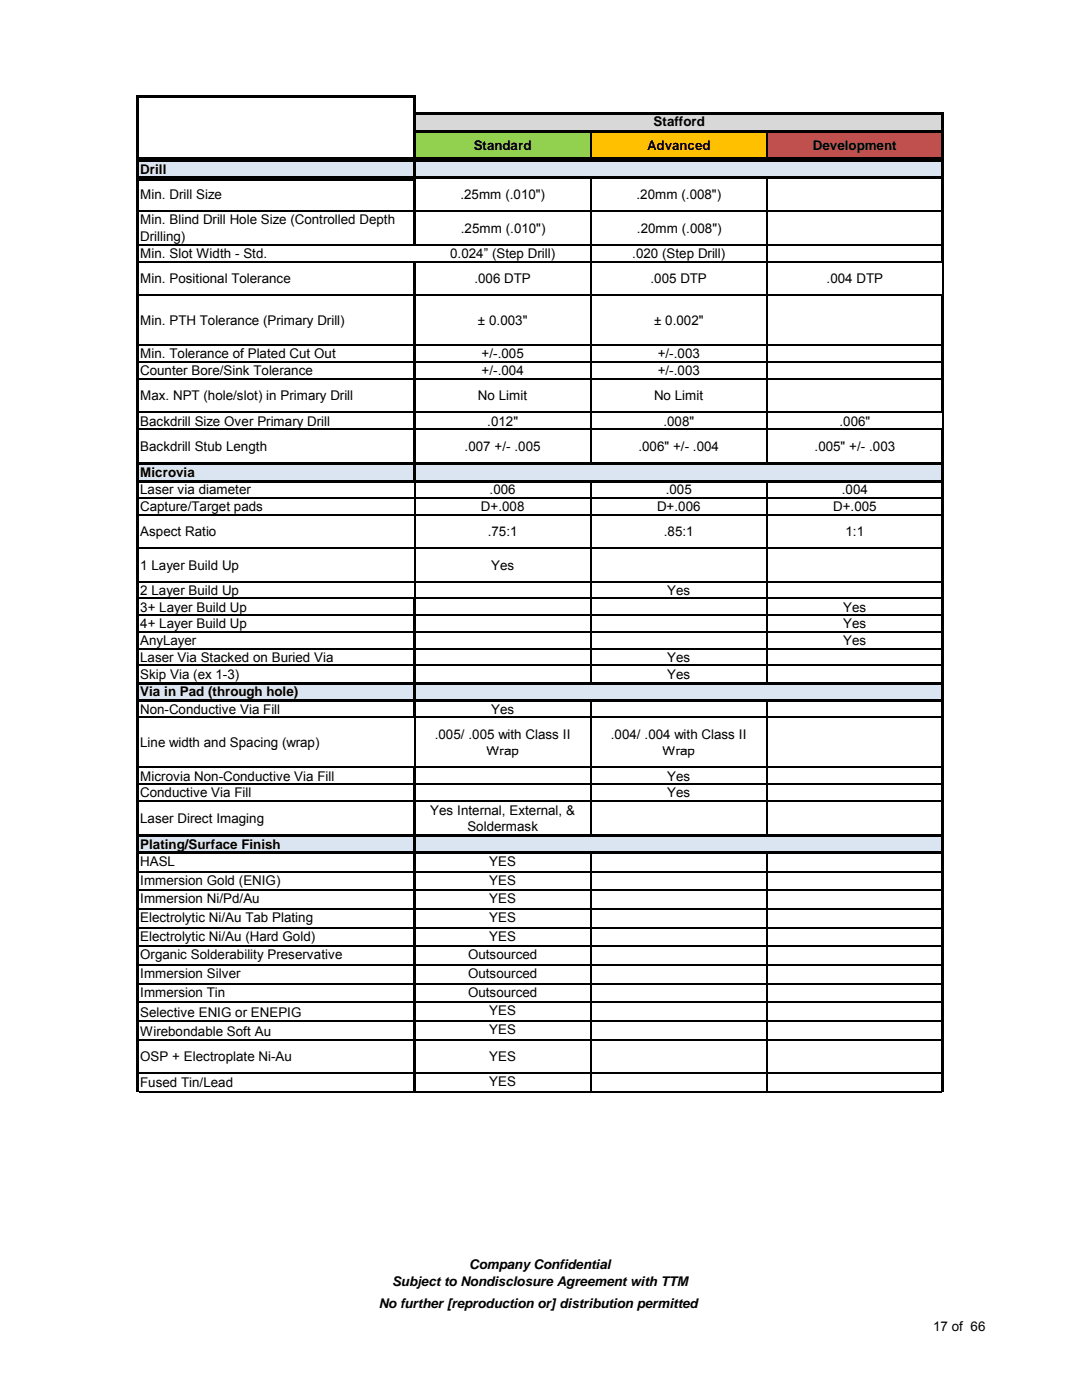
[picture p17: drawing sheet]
<svg xmlns="http://www.w3.org/2000/svg" width="216mm" height="279mm" viewBox="0 0 216 279" stroke-linecap="round" stroke-linejoin="round" font-family="sans-serif">
<defs><g id="words">
<g font-size="2.7">
<text x="94.5" y="29.9">Standard</text>
<text x="129.1" y="29.9">Advanced</text>
<text x="130.4" y="25.2">Stafford</text>
<text x="162.2" y="29.9">Development</text>
<text x="28" y="34.6">Drill</text>
<text x="28" y="39.8">Min. Drill Size</text>
<text x="91.9" y="39.8">.25mm (.010&quot;)</text>
<text x="127" y="39.8">.20mm (.008&quot;)</text>
<text x="28" y="44.8">Min. Blind Drill Hole Size (Controlled Depth</text>
<text x="91.9" y="46.4">.25mm (.010&quot;)</text>
<text x="127.1" y="46.4">.20mm (.008&quot;)</text>
<text x="28" y="48.1">Drilling)</text>
<text x="28" y="51.5">Min. Slot Width - Std.</text>
<text x="89.8" y="51.5">0.024” (Step Drill)</text>
<text x="126.2" y="51.5">.020 (Step Drill)</text>
<text x="28" y="56.5">Min. Positional Tolerance</text>
<text x="94.7" y="56.5">.006 DTP</text>
<text x="129.8" y="56.5">.005 DTP</text>
<text x="164.9" y="56.5">.004 DTP</text>
<text x="28" y="64.9">Min. PTH Tolerance (Primary Drill)</text>
<text x="95.4" y="64.9">± 0.003&quot;</text>
<text x="130.5" y="64.9">± 0.002&quot;</text>
<text x="28" y="71.5">Min. Tolerance of Plated Cut Out</text>
<text x="96.1" y="71.5">+/-.005</text>
<text x="131.2" y="71.5">+/-.003</text>
<text x="28" y="74.9">Counter Bore/Sink Tolerance</text>
<text x="96.1" y="74.9">+/-.004</text>
<text x="131.2" y="74.9">+/-.003</text>
<text x="28" y="79.9">Max. NPT (hole/slot) in Primary Drill</text>
<text x="95.4" y="79.9">No Limit</text>
<text x="130.5" y="79.9">No Limit</text>
<text x="28" y="84.9">Backdrill Size Over Primary Drill</text>
<text x="97.2" y="84.9">.012&quot;</text>
<text x="132.4" y="84.9">.008&quot;</text>
<text x="167.5" y="84.9">.006&quot;</text>
<text x="28" y="90">Backdrill Stub Length</text>
<text x="28" y="95.2">Microvia</text>
<text x="92.7" y="90">.007 +/- .005</text>
<text x="127.4" y="90">.006&quot; +/- .004</text>
<text x="162.5" y="90">.005&quot; +/- .003</text>
<text x="28" y="98.6">Laser via diameter</text>
<text x="28" y="102">Capture/Target pads</text>
<text x="96" y="102">D+.008</text>
<text x="97.7" y="98.6">.006</text>
<text x="131.1" y="102">D+.006</text>
<text x="132.8" y="98.6">.005</text>
<text x="166.2" y="102">D+.005</text>
<text x="168" y="98.6">.004</text>
<text x="28" y="107">Aspect Ratio</text>
<text x="97.3" y="107">.75:1</text>
<text x="132.5" y="107">.85:1</text>
<text x="168.7" y="107">1:1</text>
<text x="28" y="113.7">1 Layer Build Up</text>
<text x="98" y="113.7">Yes</text>
<text x="28" y="118.7">2 Layer Build Up</text>
<text x="133.1" y="118.7">Yes</text>
<text x="28" y="122">3+ Layer Build Up</text>
<text x="28" y="125.4">4+ Layer Build Up</text>
<text x="168.3" y="122">Yes</text>
<text x="168.3" y="125.4">Yes</text>
<text x="28" y="128.7">AnyLayer</text>
<text x="168.3" y="128.7">Yes</text>
<text x="28" y="132.1">Laser Via Stacked on Buried Via</text>
<text x="28" y="135.4">Skip Via (ex 1-3)</text>
<text x="133.1" y="132.1">Yes</text>
<text x="133.1" y="135.5">Yes</text>
<text x="28" y="139">Via in Pad (through hole)</text>
<text x="28" y="142.5">Non-Conductive Via Fill</text>
<text x="98" y="142.5">Yes</text>
<text x="28" y="149.1">Line width and Spacing (</text>
<text x="47.7" y="149.1">p</text>
<text x="54.1" y="149.1">g (wrap)</text>
<text x="61.4" y="149.1">p)</text>
<text x="86.7" y="147.4">.005/ .005 with Class II</text>
<text x="121.9" y="147.4">.004/ .004 with Class II</text>
<text x="28" y="155.8">Microvia Non-Conductive Via Fill</text>
<text x="97.1" y="150.8">Wrap</text>
<text x="132.2" y="150.8">Wrap</text>
<text x="133.1" y="155.8">Yes</text>
<text x="28" y="159.1">Conductive Via Fill</text>
<text x="133.1" y="159.1">Yes</text>
<text x="28" y="164.2">Laser Direct Imaging</text>
<text x="85.9" y="162.6">Yes Internal, External, &amp;</text>
<text x="93.3" y="165.9">Soldermask</text>
<text x="28" y="169.4">Plating/Surface Finish</text>
<text x="28" y="172.8">HASL</text>
<text x="97.6" y="172.8">YES</text>
<text x="28" y="176.6">Immersion Gold (ENIG)</text>
<text x="97.6" y="176.6">YES</text>
<text x="28" y="180.3">Immersion Ni/Pd/Au</text>
<text x="28" y="184">Electrolytic Ni/Au Tab Plating</text>
<text x="97.6" y="180.3">YES</text>
<text x="97.6" y="184">YES</text>
<text x="28" y="187.7">Electrolytic Ni/Au (Hard Gold)</text>
<text x="28" y="191.5">Organic Solderability Preservative</text>
<text x="93.4" y="191.5">Outsourced</text>
<text x="97.6" y="187.7">YES</text>
<text x="28" y="195.2">Immersion Silver</text>
<text x="93.4" y="195.2">Outsourced</text>
<text x="28" y="198.9">Immersion Tin</text>
<text x="28" y="203">Selective ENIG or ENEPIG</text>
<text x="93.4" y="198.9">Outsourced</text>
<text x="97.6" y="202.6">YES</text>
<text x="28" y="206.7">Wirebondable Soft Au</text>
<text x="97.6" y="206.4">YES</text>
<text x="28" y="211.8">OSP + Electroplate Ni-Au</text>
<text x="97.6" y="211.8">YES</text>
<text x="28" y="216.9">Fused Tin/Lead</text>
<text x="97.6" y="216.8">YES</text>
<text x="78.2" y="256.6">Subject to Nondisclosure Agreement with TTM</text>
<text x="93.6" y="253.2">Company Confidential</text>
<text x="75.6" y="261">No further [reproduction or] distribution permitted</text>
<text x="186.2" y="265.6">17 of 66</text>
</g>
</g></defs>
<path d="M27.6 31.9h55.2" fill="none" stroke="#dbe5f1" stroke-width=".38"/>
<path d="M27.2 19h.5v17.1h-.5zM27.7 31.5h55.3v.5h-55.3zM27.7 35.6h55.3v.5h-55.3zM82.5 19.4h.5v16.7h-.5z" fill="#000"/>
<path d="M27.7 19.2h55.3" fill="none" stroke="#000" stroke-width=".42"/>
<g fill="#dbe5f1">
<path d="M27.6 32.1h55.2v3.4h-55.2z"/>
<path d="M27.6 92.5h55.2v3.6h-55.2z"/>
<path d="M27.6 136.3h55.2v3.6h-55.2z"/>
</g>
<path d="M27.7 31.7h55.3v.5h-55.3zM27.7 35.2h55.3v.5h-55.3zM82.5 32.2h.5v3.5h-.5zM27.7 92.2h55.3v.6h-55.3zM27.7 95.8h55.3v.5h-55.3zM82.5 92.8h.5v3.5h-.5zM27.7 136.1h55.3v.5h-55.3zM27.2 31.7h.5v117.9h-.5zM27.7 139.6h55.3v.5h-55.3zM82.5 136.6h.5v3.5h-.5z" fill="#000"/>
<g fill="none" stroke="#000" stroke-width=".25">
<path d="M27.7 42.2h55.1M27.7 48.9h55.1M27.7 52.2h55.1M27.7 58.9h55.1M27.7 68.9h55.1M27.7 72.3h55.1M27.7 75.6h55.1M27.7 82.3h55.1M27.7 85.6h55.1M27.7 99.4h55.1M27.7 102.7h55.1M27.7 109.4h55.1"/>
<path d="M27.7 116.1h55.1M27.7 119.4h55.1M27.7 122.8h55.1M27.7 126.1h55.1M27.7 129.5h55.1M27.7 132.8h55.1M27.7 143.2h55.1"/>
</g>
<path d="M82.8 22.7h105.2v3.5h-105.2z" fill="#d8d8d8"/>
<path d="M82.8 26.2h35.1v5.6h-35.1z" fill="#92d050"/>
<path d="M117.9 26.2h35.1v5.6h-35.1z" fill="#ffc000"/>
<path d="M153 26.2h35v5.6h-35z" fill="#c0504d"/>
<path d="M82.5 22.4h.5v9.7h-.5zM83 22.4h105.4v.5h-105.4zM83 26h105.4v.5h-105.4zM83 31.5h105.4v.5h-105.4zM187.9 22.9h.5v9.2h-.5z" fill="#000"/>
<path d="M117.9 26.5v5M153 26.5v5" fill="none" stroke="#000" stroke-width=".25"/>
<g fill="#dbe5f1">
<path d="M82.8 32.1h105.2v3.4h-105.2z"/>
<path d="M82.8 92.5h105.2v3.6h-105.2z"/>
<path d="M82.8 136.3h105.2v3.6h-105.2z"/>
</g>
<path d="M83 31.7h105.4v.5h-105.4zM83 35.2h105.4v.5h-105.4zM82.5 31.7h.5v17.3h-.5zM187.9 32.2h.5v20.1h-.5zM82.5 52.1h.5v44.2h-.5zM83 92.2h105.4v.6h-105.4zM83 95.8h105.4v.5h-105.4zM187.9 58.8h.5v23.6h-.5zM83 136.1h105.4v.5h-105.4zM82.5 119.3h.5v24h-.5zM83 139.6h105.4v.5h-105.4zM187.9 85.5h.5v64.1h-.5z" fill="#000"/>
<g fill="none" stroke="#000" stroke-width=".25">
<path d="M117.9 35.7v56.5M153 35.7v56.5M83 42.2h104.9M83 48.9h104.9M83 52.2h104.9M83 58.9h104.9M188.1 52.3v6.5M83 68.9h104.9M83 72.3h104.9M83 75.6h104.9M82.7 96.3v23M82.8 99.4h105.1"/>
<path d="M83 82.3h104.9M83 85.6h104.9M117.9 96.3v39.8M153 96.3v39.8M188.1 82.4v3.1M82.8 102.7h105.1M82.8 109.4h105.1M82.8 116.1h105.1M83 119.4h104.9M83 122.8h104.9M83 126.1h104.9M83 129.5h104.9"/>
<path d="M83 132.8h104.9M82.7 143.3v6.3M83 143.2h104.9M117.9 140.1v9.5M153 140.1v9.5"/>
</g>
<path d="M27.6 166.7h55.2v3.6h-55.2z" fill="#dbe5f1"/>
<path d="M27.7 166.5h55.1v.5h-55.1zM27.7 170h55.1v.5h-55.1zM27.2 149.6h.5v68.4h-.5z" fill="#000"/>
<g fill="none" stroke="#000" stroke-width=".25">
<path d="M27.7 153.2h55.1M27.7 156.5h55.1M27.7 159.9h55.1M27.7 173.9h55.1M27.7 177.7h55.1M27.7 181.4h55.1M27.7 185.1h55.1M27.7 188.8h55.1M27.7 192.6h55.1M27.7 196.3h55.1M27.7 200h55.1M27.7 203.8h55.1"/>
<path d="M27.7 207.5h55.1M27.7 214.2h55.1M27.7 217.9h55.1"/>
</g>
<path d="M82.8 166.7h105.2v3.6h-105.2z" fill="#dbe5f1"/>
<g fill="none" stroke="#000" stroke-width=".25">
<path d="M82.7 149.6v3.4M83 153.2h104.9M83 156.5h104.9M83 159.9h104.9M117.9 149.6v16.9M153 149.6v16.9M83 173.9h104.9M83 177.7h104.9M117.9 170.5v47.5M153 170.5v47.5M83 181.4h104.9M83 185.1h104.9"/>
<path d="M83 188.8h104.9M83 192.6h104.9M83 196.3h104.9M83 200h104.9M83 203.8h104.9M83 207.5h104.9M83 214.2h104.9M83 217.9h104.9"/>
</g>
<path d="M83 166.5h105.4v.5h-105.4zM83 170h105.4v.5h-105.4zM82.5 153h.5v65h-.5zM187.9 149.6h.5v68.4h-.5z" fill="#000"/>
<use href="#words"/>
</svg>
